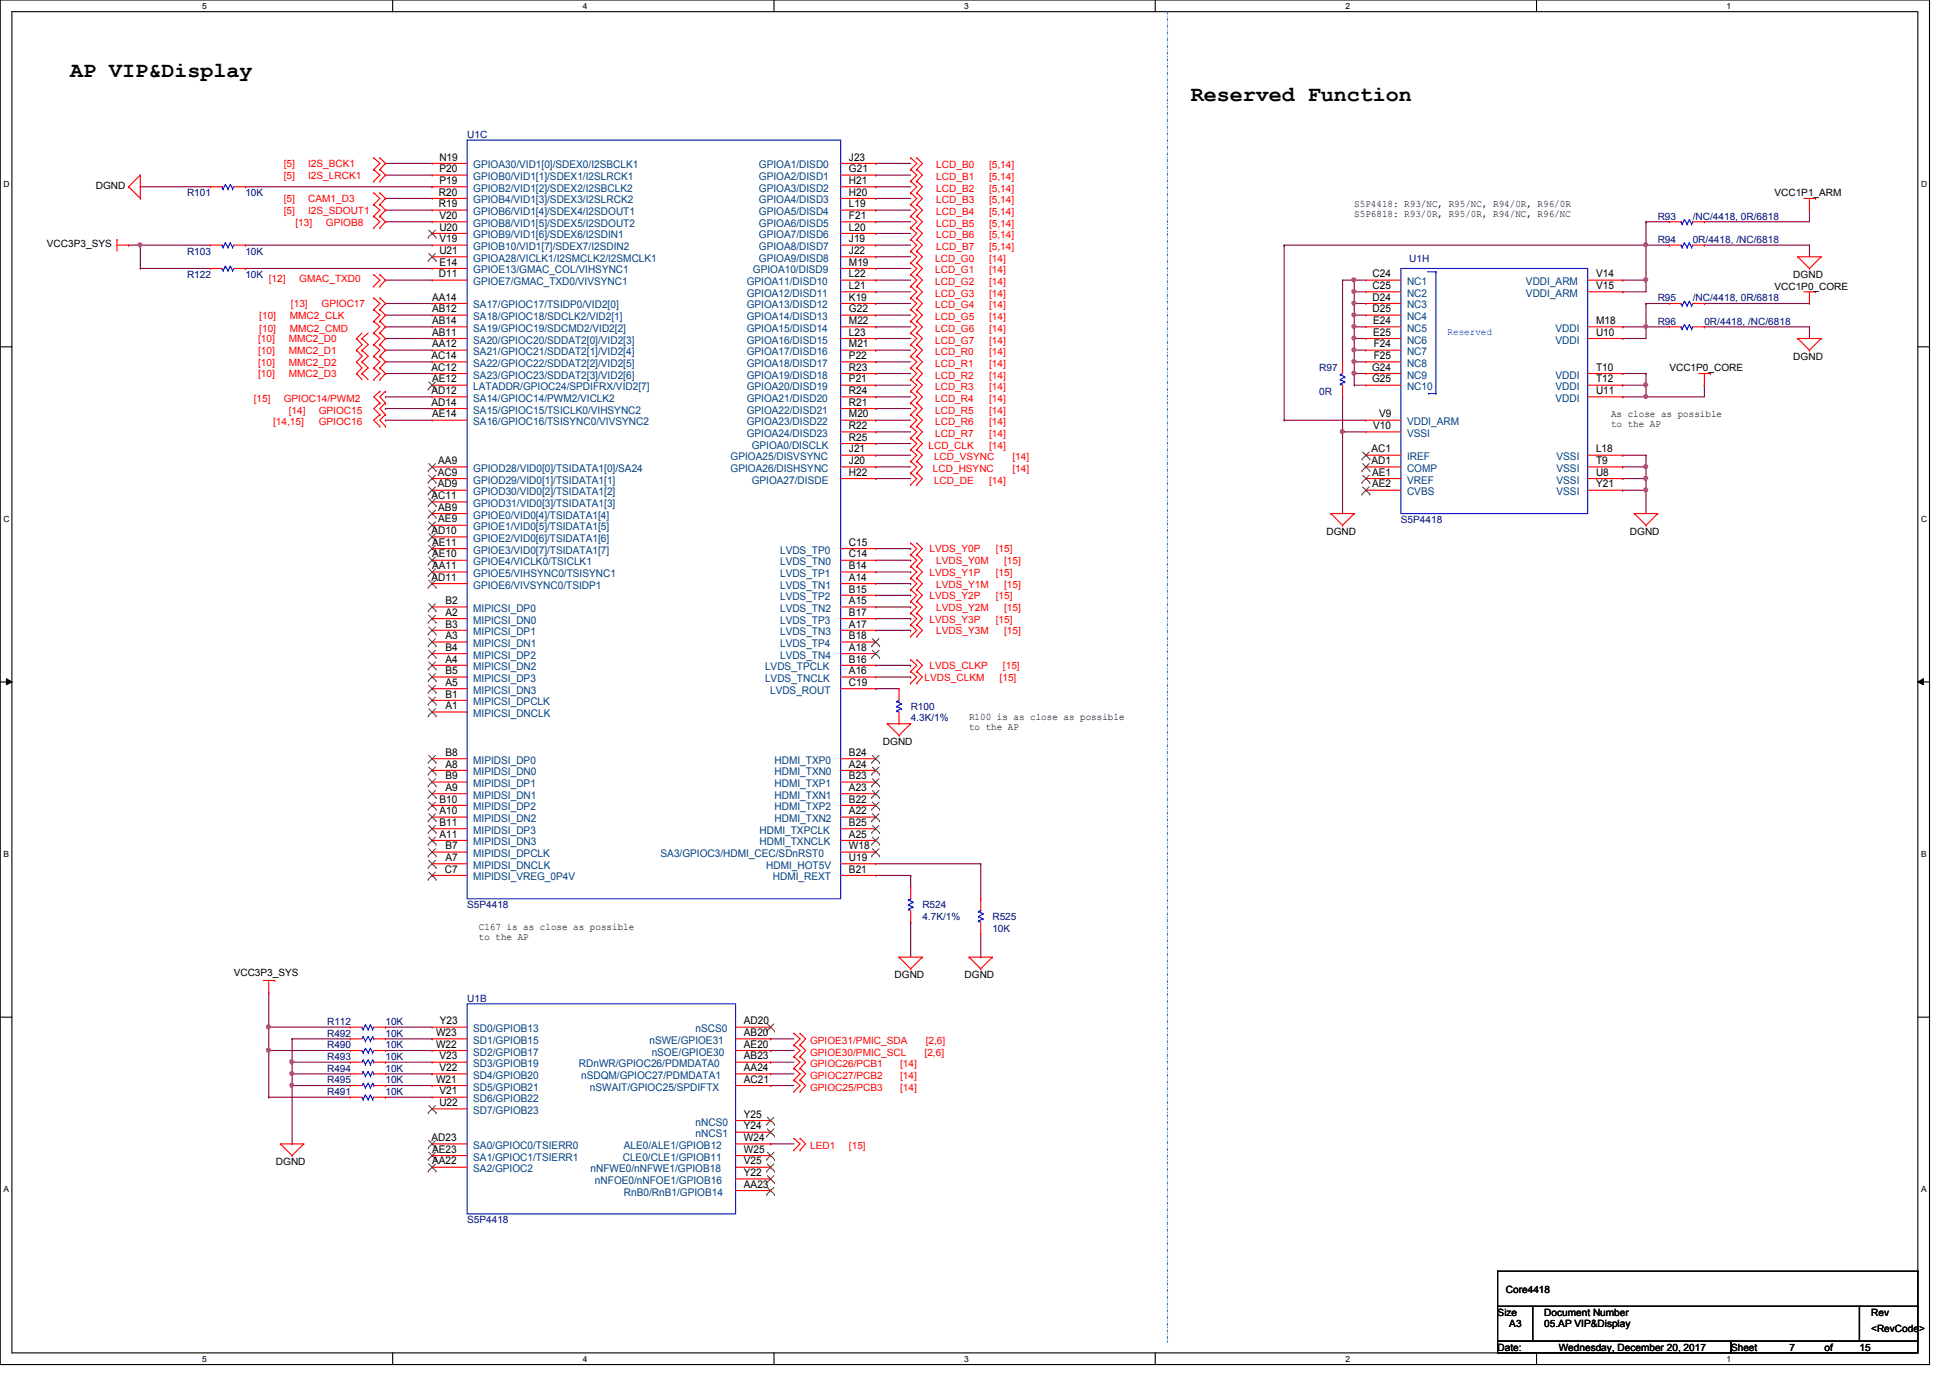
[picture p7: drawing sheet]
<svg xmlns="http://www.w3.org/2000/svg" width="297mm" height="210mm" viewBox="0 0 297 210" stroke-linecap="round" stroke-linejoin="round" font-family="sans-serif">
<defs><g id="words">
<g font-size="3.3">
<text x="10.7" y="11.8">AP VIP&amp;Display</text>
<text x="181.4" y="15.3">Reserved Function</text>
</g>
<g font-size="1.6">
<text x="66.8" y="29.8">R20</text>
<text x="66.9" y="24.5">N19</text>
<text x="66.9" y="26.2">P20</text>
<text x="66.9" y="28">P19</text>
<text x="129.3" y="24.5">J23</text>
<text x="129.3" y="26.2">G21</text>
<text x="129.3" y="28">H21</text>
<text x="129.3" y="29.8">H20</text>
<text x="66.8" y="31.6">R19</text>
<text x="66.9" y="33.4">V20</text>
<text x="66.9" y="35.1">U20</text>
<text x="129.3" y="31.6">L19</text>
<text x="129.3" y="33.4">F21</text>
<text x="129.3" y="35.1">L20</text>
<text x="66.9" y="40.5">E14</text>
<text x="66.9" y="36.9">V19</text>
<text x="66.9" y="38.7">U21</text>
<text x="129.3" y="36.9">J19</text>
<text x="129.3" y="38.7">J22</text>
<text x="129.3" y="40.5">M19</text>
<text x="65.8" y="45.8">AA14</text>
<text x="65.8" y="47.6">AB12</text>
<text x="66.8" y="42.2">D11</text>
<text x="129.3" y="42.2">L22</text>
<text x="129.3" y="44">L21</text>
<text x="129.3" y="45.8">K19</text>
<text x="129.3" y="47.6">G22</text>
<text x="209.1" y="42.2">C24</text>
<text x="209.1" y="44">C25</text>
<text x="209.1" y="45.8">D24</text>
<text x="209.1" y="47.6">D25</text>
<text x="243.1" y="42.2">V14</text>
<text x="243.1" y="44">V15</text>
<text x="65.8" y="49.4">AB14</text>
<text x="65.8" y="51.1">AB11</text>
<text x="65.8" y="52.9">AA12</text>
<text x="129.3" y="49.4">M22</text>
<text x="129.3" y="51.1">L23</text>
<text x="129.3" y="52.9">M21</text>
<text x="209.2" y="49.4">E24</text>
<text x="209.2" y="51.1">E25</text>
<text x="209.3" y="52.9">F24</text>
<text x="243.1" y="49.4">M18</text>
<text x="243.1" y="51.1">U10</text>
<text x="65.7" y="54.7">AC14</text>
<text x="65.7" y="56.5">AC12</text>
<text x="65.8" y="58.3">AE12</text>
<text x="129.3" y="54.7">P22</text>
<text x="129.3" y="56.5">R23</text>
<text x="129.3" y="58.3">P21</text>
<text x="209" y="56.5">G24</text>
<text x="209" y="58.3">G25</text>
<text x="209.3" y="54.7">F25</text>
<text x="243.1" y="56.5">T10</text>
<text x="243.1" y="58.3">T12</text>
<text x="65.7" y="61.8">AD14</text>
<text x="65.7" y="60">AD12</text>
<text x="65.8" y="63.6">AE14</text>
<text x="129.3" y="60">R24</text>
<text x="129.3" y="61.8">R21</text>
<text x="129.3" y="63.6">M20</text>
<text x="129.3" y="65.4">R22</text>
<text x="209.2" y="65.4">V10</text>
<text x="210.1" y="63.6">V9</text>
<text x="243.1" y="60">U11</text>
<text x="66.8" y="70.7">AA9</text>
<text x="129.3" y="67.1">R25</text>
<text x="129.3" y="70.7">J20</text>
<text x="129.3" y="68.9">J21</text>
<text x="208.9" y="68.9">AC1</text>
<text x="208.9" y="70.7">AD1</text>
<text x="243.1" y="70.7">T9</text>
<text x="243.1" y="68.9">L18</text>
<text x="65.7" y="76">AC11</text>
<text x="66.7" y="72.5">AC9</text>
<text x="66.7" y="74.3">AD9</text>
<text x="66.8" y="77.8">AB9</text>
<text x="129.3" y="72.5">H22</text>
<text x="209" y="72.5">AE1</text>
<text x="209" y="74.3">AE2</text>
<text x="243.1" y="72.5">U8</text>
<text x="243.1" y="74.3">Y21</text>
<text x="65.7" y="81.4">AD10</text>
<text x="65.8" y="83.1">AE11</text>
<text x="66.8" y="79.6">AE9</text>
<text x="129.3" y="83.1">C15</text>
<text x="65.7" y="88.5">AD11</text>
<text x="65.8" y="84.9">AE10</text>
<text x="65.8" y="86.7">AA11</text>
<text x="129.3" y="84.9">C14</text>
<text x="129.3" y="86.7">B14</text>
<text x="129.3" y="88.5">A14</text>
<text x="67.9" y="92">B2</text>
<text x="67.9" y="93.8">A2</text>
<text x="67.9" y="95.6">B3</text>
<text x="129.3" y="90.3">B15</text>
<text x="129.3" y="92">A15</text>
<text x="129.3" y="93.8">B17</text>
<text x="129.3" y="95.6">A17</text>
<text x="67.9" y="97.4">A3</text>
<text x="67.9" y="99.1">B4</text>
<text x="67.9" y="100.9">A4</text>
<text x="129.3" y="97.4">B18</text>
<text x="129.3" y="99.1">A18</text>
<text x="129.3" y="100.9">B16</text>
<text x="67.9" y="102.7">B5</text>
<text x="67.9" y="104.5">A5</text>
<text x="67.9" y="106.3">B1</text>
<text x="129.3" y="102.7">A16</text>
<text x="129.3" y="104.5">C19</text>
<text x="67.9" y="108">A1</text>
<text x="67.9" y="115.1">B8</text>
<text x="67.9" y="116.9">A8</text>
<text x="67.9" y="118.7">B9</text>
<text x="129.3" y="115.1">B24</text>
<text x="129.3" y="116.9">A24</text>
<text x="129.3" y="118.7">B23</text>
<text x="66.9" y="122.3">B10</text>
<text x="66.9" y="124">A10</text>
<text x="66.9" y="125.8">B11</text>
<text x="67.9" y="120.5">A9</text>
<text x="129.3" y="120.5">A23</text>
<text x="129.3" y="122.3">B22</text>
<text x="129.3" y="124">A22</text>
<text x="129.3" y="125.8">B25</text>
<text x="66.9" y="127.6">A11</text>
<text x="67.9" y="129.4">B7</text>
<text x="67.9" y="131.1">A7</text>
<text x="129.3" y="127.6">A25</text>
<text x="129.3" y="129.4">W18</text>
<text x="129.3" y="131.1">U19</text>
<text x="67.8" y="132.9">C7</text>
<text x="129.3" y="132.9">B21</text>
<text x="66.4" y="157.8">W23</text>
<text x="66.4" y="159.6">W22</text>
<text x="66.9" y="161.4">V23</text>
<text x="67" y="156">Y23</text>
<text x="113.3" y="156">AD20</text>
<text x="113.3" y="157.8">AB20</text>
<text x="113.3" y="159.6">AE20</text>
<text x="113.3" y="161.4">AB23</text>
<text x="66.4" y="164.9">W21</text>
<text x="66.9" y="163.2">V22</text>
<text x="66.9" y="166.7">V21</text>
<text x="113.3" y="163.2">AA24</text>
<text x="113.3" y="164.9">AC21</text>
<text x="65.7" y="173.8">AD23</text>
<text x="66.9" y="168.5">U22</text>
<text x="113.3" y="173.8">W24</text>
<text x="113.3" y="170.3">Y25</text>
<text x="113.3" y="172">Y24</text>
<text x="65.8" y="175.6">AE23</text>
<text x="65.8" y="177.4">AA22</text>
<text x="113.3" y="175.6">W25</text>
<text x="113.3" y="179.2">Y22</text>
<text x="113.3" y="177.4">V25</text>
<text x="113.3" y="180.9">AA23</text>
</g>
<g font-size="1.6" fill="#004080">
<text x="72.1" y="25.7">GPIOA30/VID1[0]/SDEX0/I2SBCLK1</text>
<text x="72.1" y="27.4">GPIOB0/VID1[1]/SDEX1/I2SLRCK1</text>
<text x="72.1" y="29.2">GPIOB2/VID1[2]/SDEX2/I2SBCLK2</text>
<text x="115.6" y="25.7">GPIOA1/DISD0</text>
<text x="115.6" y="27.4">GPIOA2/DISD1</text>
<text x="115.6" y="29.2">GPIOA3/DISD2</text>
<text x="72.1" y="31">GPIOB4/VID1[3]/SDEX3/I2SLRCK2</text>
<text x="72.1" y="32.8">GPIOB6/VID1[4]/SDEX4/I2SDOUT1</text>
<text x="72.1" y="34.5">GPIOB8/VID1[5]/SDEX5/I2SDOUT2</text>
<text x="115.6" y="31">GPIOA4/DISD3</text>
<text x="115.6" y="32.8">GPIOA5/DISD4</text>
<text x="115.6" y="34.5">GPIOA6/DISD5</text>
<text x="72.1" y="41.7">GPIOE13/GMAC_COL/VIHSYNC1</text>
<text x="72.1" y="36.3">GPIOB9/VID1[6]/SDEX6/I2SDIN1</text>
<text x="72.1" y="38.1">GPIOB10/VID1[7]/SDEX7/I2SDIN2</text>
<text x="72.1" y="39.9">GPIOA28/VICLK1/I2SMCLK2/I2SMCLK1</text>
<text x="114.7" y="41.7">GPIOA10/DISD9</text>
<text x="115.6" y="36.3">GPIOA7/DISD6</text>
<text x="115.6" y="38.1">GPIOA8/DISD7</text>
<text x="115.6" y="39.9">GPIOA9/DISD8</text>
<text x="72.1" y="47">SA17/GPIOC17/TSIDP0/VID2[0]</text>
<text x="72.1" y="43.4">GPIOE7/GMAC_TXD0/VIVSYNC1</text>
<text x="113.7" y="43.4">GPIOA11/DISD10</text>
<text x="113.7" y="45.2">GPIOA12/DISD11</text>
<text x="113.7" y="47">GPIOA13/DISD12</text>
<text x="214.3" y="43.4">NC1</text>
<text x="214.3" y="45.2">NC2</text>
<text x="214.3" y="47">NC3</text>
<text x="232.4" y="43.4">VDDI_ARM</text>
<text x="232.4" y="45.2">VDDI_ARM</text>
<text x="72.1" y="48.8">SA18/GPIOC18/SDCLK2/VID2[1]</text>
<text x="72.1" y="50.5">SA19/GPIOC19/SDCMD2/VID2[2]</text>
<text x="72.1" y="52.3">SA20/GPIOC20/SDDAT2[0]/VID2[3]</text>
<text x="113.7" y="48.8">GPIOA14/DISD13</text>
<text x="113.7" y="50.5">GPIOA15/DISD14</text>
<text x="113.7" y="52.3">GPIOA16/DISD15</text>
<text x="214.3" y="48.8">NC4</text>
<text x="214.3" y="50.5">NC5</text>
<text x="214.3" y="52.3">NC6</text>
<text x="236.9" y="50.5">VDDI</text>
<text x="236.9" y="52.3">VDDI</text>
<text x="72.1" y="54.1">SA21/GPIOC21/SDDAT2[1]/VID2[4]</text>
<text x="72.1" y="55.9">SA22/GPIOC22/SDDAT2[2]/VID2[5]</text>
<text x="72.1" y="57.7">SA23/GPIOC23/SDDAT2[3]/VID2[6]</text>
<text x="72.1" y="59.4">LATADDR/GPIOC24/SPDIFRX/VID2[7]</text>
<text x="113.7" y="54.1">GPIOA17/DISD16</text>
<text x="113.7" y="55.9">GPIOA18/DISD17</text>
<text x="113.7" y="57.7">GPIOA19/DISD18</text>
<text x="113.7" y="59.4">GPIOA20/DISD19</text>
<text x="214.3" y="54.1">NC7</text>
<text x="214.3" y="55.9">NC8</text>
<text x="214.3" y="57.7">NC9</text>
<text x="214.3" y="59.4">NC10</text>
<text x="236.9" y="57.7">VDDI</text>
<text x="236.9" y="59.4">VDDI</text>
<text x="72.1" y="63">SA15/GPIOC15/TSICLK0/VIHSYNC2</text>
<text x="72.1" y="64.8">SA16/GPIOC16/TSISYNC0/VIVSYNC2</text>
<text x="72.1" y="61.2">SA14/GPIOC14/PWM2/VICLK2</text>
<text x="113.7" y="61.2">GPIOA21/DISD20</text>
<text x="113.7" y="63">GPIOA22/DISD21</text>
<text x="113.7" y="64.8">GPIOA23/DISD22</text>
<text x="214.3" y="64.8">VDDI_ARM</text>
<text x="236.9" y="61.2">VDDI</text>
<text x="72.1" y="71.9">GPIOD28/VID0[0]/TSIDATA1[0]/SA24</text>
<text x="111.3" y="71.9">GPIOA26/DISHSYNC</text>
<text x="111.3" y="70.1">GPIOA25/DISVSYNC</text>
<text x="113.7" y="66.5">GPIOA24/DISD23</text>
<text x="114.5" y="68.3">GPIOA0/DISCLK</text>
<text x="214.3" y="66.5">VSSI</text>
<text x="214.3" y="70.1">IREF</text>
<text x="214.3" y="71.9">COMP</text>
<text x="237.1" y="71.9">VSSI</text>
<text x="237.1" y="70.1">VSSI</text>
<text x="72.1" y="73.7">GPIOD29/VID0[1]/TSIDATA1[1]</text>
<text x="72.1" y="75.4">GPIOD30/VID0[2]/TSIDATA1[2]</text>
<text x="72.1" y="77.2">GPIOD31/VID0[3]/TSIDATA1[3]</text>
<text x="114.5" y="73.7">GPIOA27/DISDE</text>
<text x="214.3" y="73.7">VREF</text>
<text x="214.3" y="75.4">CVBS</text>
<text x="237.1" y="73.7">VSSI</text>
<text x="237.1" y="75.4">VSSI</text>
<text x="72.1" y="79">GPIOE0/VID0[4]/TSIDATA1[4]</text>
<text x="72.1" y="80.8">GPIOE1/VID0[5]/TSIDATA1[5]</text>
<text x="72.1" y="82.6">GPIOE2/VID0[6]/TSIDATA1[6]</text>
<text x="72.1" y="84.3">GPIOE3/VID0[7]/TSIDATA1[7]</text>
<text x="72.1" y="86.1">GPIOE4/VICLK0/TSICLK1</text>
<text x="72.1" y="87.9">GPIOE5/VIHSYNC0/TSISYNC1</text>
<text x="72.1" y="89.7">GPIOE6/VIVSYNC0/TSIDP1</text>
<text x="118.8" y="84.3">LVDS_TP0</text>
<text x="118.8" y="86.1">LVDS_TN0</text>
<text x="118.8" y="87.9">LVDS_TP1</text>
<text x="118.8" y="89.7">LVDS_TN1</text>
<text x="72.1" y="93.2">MIPICSI_DP0</text>
<text x="72.1" y="95">MIPICSI_DN0</text>
<text x="118.8" y="91.4">LVDS_TP2</text>
<text x="118.8" y="93.2">LVDS_TN2</text>
<text x="118.8" y="95">LVDS_TP3</text>
<text x="72.1" y="96.8">MIPICSI_DP1</text>
<text x="72.1" y="98.6">MIPICSI_DN1</text>
<text x="72.1" y="100.3">MIPICSI_DP2</text>
<text x="118.8" y="96.8">LVDS_TN3</text>
<text x="118.8" y="98.6">LVDS_TP4</text>
<text x="118.8" y="100.3">LVDS_TN4</text>
<text x="72.1" y="102.1">MIPICSI_DN2</text>
<text x="72.1" y="103.9">MIPICSI_DP3</text>
<text x="72.1" y="105.7">MIPICSI_DN3</text>
<text x="72.1" y="107.4">MIPICSI_DPCLK</text>
<text x="116.5" y="102.1">LVDS_TPCLK</text>
<text x="116.5" y="103.9">LVDS_TNCLK</text>
<text x="117.3" y="105.7">LVDS_ROUT</text>
<text x="72.1" y="109.2">MIPICSI_DNCLK</text>
<text x="72.1" y="116.3">MIPIDSI_DP0</text>
<text x="72.1" y="118.1">MIPIDSI_DN0</text>
<text x="72.1" y="119.9">MIPIDSI_DP1</text>
<text x="118" y="116.3">HDMI_TXP0</text>
<text x="118" y="118.1">HDMI_TXN0</text>
<text x="118" y="119.9">HDMI_TXP1</text>
<text x="72.1" y="121.7">MIPIDSI_DN1</text>
<text x="72.1" y="123.4">MIPIDSI_DP2</text>
<text x="72.1" y="125.2">MIPIDSI_DN2</text>
<text x="118" y="121.7">HDMI_TXN1</text>
<text x="118" y="123.4">HDMI_TXP2</text>
<text x="118" y="125.2">HDMI_TXN2</text>
<text x="72.1" y="127">MIPIDSI_DP3</text>
<text x="72.1" y="128.8">MIPIDSI_DN3</text>
<text x="72.1" y="130.6">MIPIDSI_DPCLK</text>
<text x="100.6" y="130.6">SA3/GPIOC3/HDMI_CEC/SDnRST0</text>
<text x="115.7" y="127">HDMI_TXPCLK</text>
<text x="115.7" y="128.8">HDMI_TXNCLK</text>
<text x="72.1" y="132.3">MIPIDSI_DNCLK</text>
<text x="72.1" y="134.1">MIPIDSI_VREG_0P4V</text>
<text x="116.7" y="132.3">HDMI_HOT5V</text>
<text x="117.7" y="134.1">HDMI_REXT</text>
<text x="72.1" y="157.2">SD0/GPIOB13</text>
<text x="72.1" y="159">SD1/GPIOB15</text>
<text x="72.1" y="160.8">SD2/GPIOB17</text>
<text x="98.9" y="159">nSWE/GPIOE31</text>
<text x="99.3" y="160.8">nSOE/GPIOE30</text>
<text x="106" y="157.2">nSCS0</text>
<text x="72.1" y="162.6">SD3/GPIOB19</text>
<text x="72.1" y="164.3">SD4/GPIOB20</text>
<text x="72.1" y="166.1">SD5/GPIOB21</text>
<text x="72.1" y="167.9">SD6/GPIOB22</text>
<text x="88.2" y="162.6">RDnWR/GPIOC26/PDMDATA0</text>
<text x="88.5" y="164.3">nSDQM/GPIOC27/PDMDATA1</text>
<text x="89.9" y="166.1">nSWAIT/GPIOC25/SPDIFTX</text>
<text x="72.1" y="169.7">SD7/GPIOB23</text>
<text x="106" y="171.5">nNCS0</text>
<text x="106" y="173.2">nNCS1</text>
<text x="72.1" y="175">SA0/GPIOC0/TSIERR0</text>
<text x="72.1" y="176.8">SA1/GPIOC1/TSIERR1</text>
<text x="72.1" y="178.6">SA2/GPIOC2</text>
<text x="90" y="178.6">nNFWE0/nNFWE1/GPIOB18</text>
<text x="94.9" y="176.8">CLE0/CLE1/GPIOB11</text>
<text x="95" y="175">ALE0/ALE1/GPIOB12</text>
<text x="90.6" y="180.3">nNFOE0/nNFOE1/GPIOB16</text>
<text x="95" y="182.1">RnB0/RnB1/GPIOB14</text>
</g>
<g font-size="1.5" fill="#000080">
<text x="71.2" y="21">U1C</text>
<text x="28.5" y="29.9">R101</text>
<text x="37.4" y="29.9">10K</text>
<text x="252.5" y="33.4">R93</text>
<text x="257.8" y="33.4">/NC/4418, 0R/6818</text>
<text x="28.5" y="38.8">R103</text>
<text x="37.4" y="38.8">10K</text>
<text x="214.7" y="39.9">U1H</text>
<text x="252.5" y="37">R94</text>
<text x="257.8" y="37">0R/4418, /NC/6818</text>
<text x="28.5" y="42.3">R122</text>
<text x="37.4" y="42.3">10K</text>
<text x="252.5" y="45.9">R95</text>
<text x="257.8" y="45.9">/NC/4418, 0R/6818</text>
<text x="252.5" y="49.4">R96</text>
<text x="259.6" y="49.4">0R/4418, /NC/6818</text>
<text x="201" y="56.6">R97</text>
<text x="201" y="60.1">0R</text>
<text x="213.4" y="79.7">S5P4418</text>
<text x="138.7" y="108.1">R100</text>
<text x="138.7" y="109.9">4.3K/1%</text>
<text x="71.2" y="138.3">S5P4418</text>
<text x="140.5" y="138.3">R524</text>
<text x="140.5" y="140.1">4.7K/1%</text>
<text x="151.2" y="140.1">R525</text>
<text x="151.2" y="141.9">10K</text>
<text x="71.2" y="152.6">U1B</text>
<text x="49.8" y="156.1">R112</text>
<text x="49.8" y="157.9">R492</text>
<text x="49.8" y="159.7">R490</text>
<text x="49.8" y="161.5">R493</text>
<text x="58.7" y="156.1">10K</text>
<text x="58.7" y="157.9">10K</text>
<text x="58.7" y="159.7">10K</text>
<text x="58.7" y="161.5">10K</text>
<text x="49.8" y="163.2">R494</text>
<text x="49.8" y="165">R495</text>
<text x="49.8" y="166.8">R491</text>
<text x="58.7" y="163.2">10K</text>
<text x="58.7" y="165">10K</text>
<text x="58.7" y="166.8">10K</text>
<text x="71.2" y="186.4">S5P4418</text>
</g>
<g font-size="1.5">
<text x="14.6" y="28.8">DGND</text>
<text x="270.3" y="29.9">VCC1P1_ARM</text>
<text x="206.3" y="31.5">S5P4418: R93/NC, R95/NC, R94/0R, R96/0R</text>
<text x="206.3" y="33">S5P6818: R93/0R, R95/0R, R94/NC, R96/NC</text>
<text x="7.2" y="37.7">VCC3P3_SYS</text>
<text x="270.3" y="44.1">VCC1P0_CORE</text>
<text x="273.2" y="42.3">DGND</text>
<text x="254.3" y="56.6">VCC1P0_CORE</text>
<text x="273.2" y="54.8">DGND</text>
<text x="245.4" y="63.5">As close as possible</text>
<text x="245.4" y="65">to the AP</text>
<text x="202.1" y="81.4">DGND</text>
<text x="248.3" y="81.4">DGND</text>
<text x="134.5" y="113.5">DGND</text>
<text x="147.6" y="109.7">R100 is as close as possible</text>
<text x="147.6" y="111.3">to the AP</text>
<text x="72.9" y="141.7">C167 is as close as possible</text>
<text x="72.9" y="143.3">to the AP</text>
<text x="35.6" y="148.7">VCC3P3_SYS</text>
<text x="136.3" y="149">DGND</text>
<text x="146.9" y="149">DGND</text>
<text x="42" y="177.5">DGND</text>
<text x="229.4" y="197">Core4418</text>
<text x="228.1" y="200.4">Size</text>
<text x="229.9" y="202.2">A3</text>
<text x="235.2" y="200.4">Document Number</text>
<text x="235.2" y="202.2">05.AP VIP&amp;Display</text>
<text x="285" y="202.9">&lt;RevCode&gt;</text>
<text x="285" y="200.4">Rev</text>
<text x="228.1" y="205.7">Date:</text>
<text x="237.4" y="205.7">Wednesday, December 20, 2017</text>
<text x="263.7" y="205.7">Sheet</text>
<text x="272.6" y="205.7">7</text>
<text x="277.9" y="205.7">of</text>
<text x="283.2" y="205.7">15</text>
</g>
<g font-size="1.5" fill="#f00">
<text x="43.2" y="25.5">[5]</text>
<text x="43.2" y="27.3">[5]</text>
<text x="46.9" y="25.5">I2S_BCK1</text>
<text x="46.9" y="27.3">I2S_LRCK1</text>
<text x="142.6" y="25.7">LCD_B0</text>
<text x="142.6" y="27.4">LCD_B1</text>
<text x="142.6" y="29.2">LCD_B2</text>
<text x="150.7" y="25.7">[5,14]</text>
<text x="150.7" y="27.4">[5,14]</text>
<text x="150.7" y="29.2">[5,14]</text>
<text x="43.2" y="32.6">[5]</text>
<text x="43.2" y="30.8">[5]</text>
<text x="45" y="34.4">[13]</text>
<text x="46.9" y="32.6">I2S_SDOUT1</text>
<text x="46.9" y="30.8">CAM1_D3</text>
<text x="49.7" y="34.4">GPIOB8</text>
<text x="142.6" y="31">LCD_B3</text>
<text x="142.6" y="32.8">LCD_B4</text>
<text x="142.6" y="34.5">LCD_B5</text>
<text x="150.7" y="31">[5,14]</text>
<text x="150.7" y="32.8">[5,14]</text>
<text x="150.7" y="34.5">[5,14]</text>
<text x="142.4" y="39.9">LCD_G0</text>
<text x="142.4" y="41.7">LCD_G1</text>
<text x="142.6" y="36.3">LCD_B6</text>
<text x="142.6" y="38.1">LCD_B7</text>
<text x="150.7" y="36.3">[5,14]</text>
<text x="150.7" y="38.1">[5,14]</text>
<text x="150.7" y="39.9">[14]</text>
<text x="150.7" y="41.7">[14]</text>
<text x="40.9" y="43">[12]</text>
<text x="44.3" y="46.8">[13]</text>
<text x="45.6" y="43">GMAC_TXD0</text>
<text x="49" y="46.8">GPIOC17</text>
<text x="142.4" y="43.4">LCD_G2</text>
<text x="142.4" y="45.2">LCD_G3</text>
<text x="142.4" y="47">LCD_G4</text>
<text x="150.7" y="43.4">[14]</text>
<text x="150.7" y="45.2">[14]</text>
<text x="150.7" y="47">[14]</text>
<text x="39.3" y="52.2">[10]</text>
<text x="39.3" y="53.9">[10]</text>
<text x="39.5" y="48.6">[10]</text>
<text x="39.5" y="50.5">[10]</text>
<text x="44" y="52.2">MMC2_D0</text>
<text x="44" y="53.9">MMC2_D1</text>
<text x="44.2" y="48.6">MMC2_CLK</text>
<text x="44.2" y="50.5">MMC2_CMD</text>
<text x="142.4" y="48.8">LCD_G5</text>
<text x="142.4" y="50.5">LCD_G6</text>
<text x="142.4" y="52.3">LCD_G7</text>
<text x="150.7" y="48.8">[14]</text>
<text x="150.7" y="50.5">[14]</text>
<text x="150.7" y="52.3">[14]</text>
<text x="39.3" y="55.7">[10]</text>
<text x="39.3" y="57.5">[10]</text>
<text x="44" y="55.7">MMC2_D2</text>
<text x="44" y="57.5">MMC2_D3</text>
<text x="142.4" y="54.1">LCD_R0</text>
<text x="142.4" y="55.9">LCD_R1</text>
<text x="142.4" y="57.7">LCD_R2</text>
<text x="142.4" y="59.4">LCD_R3</text>
<text x="150.7" y="54.1">[14]</text>
<text x="150.7" y="55.9">[14]</text>
<text x="150.7" y="57.7">[14]</text>
<text x="150.7" y="59.4">[14]</text>
<text x="38.6" y="61.2">[15]</text>
<text x="41.6" y="64.8">[14,15]</text>
<text x="43.2" y="61.2">GPIOC14/PWM2</text>
<text x="44" y="63">[14]</text>
<text x="48.6" y="63">GPIOC15</text>
<text x="48.6" y="64.8">GPIOC16</text>
<text x="142.4" y="61.2">LCD_R4</text>
<text x="142.4" y="63">LCD_R5</text>
<text x="142.4" y="64.8">LCD_R6</text>
<text x="150.7" y="61.2">[14]</text>
<text x="150.7" y="63">[14]</text>
<text x="150.7" y="64.8">[14]</text>
<text x="141.4" y="68.3">LCD_CLK</text>
<text x="142.1" y="71.9">LCD_HSYNC</text>
<text x="142.3" y="70.1">LCD_VSYNC</text>
<text x="142.4" y="66.5">LCD_R7</text>
<text x="150.7" y="66.5">[14]</text>
<text x="150.7" y="68.3">[14]</text>
<text x="154.2" y="71.9">[14]</text>
<text x="154.2" y="70.1">[14]</text>
<text x="142.3" y="73.7">LCD_DE</text>
<text x="150.7" y="73.7">[14]</text>
<text x="141.6" y="84.2">LVDS_Y0P</text>
<text x="141.6" y="87.7">LVDS_Y1P</text>
<text x="142.6" y="85.9">LVDS_Y0M</text>
<text x="142.6" y="89.5">LVDS_Y1M</text>
<text x="151.7" y="84.2">[15]</text>
<text x="151.7" y="87.7">[15]</text>
<text x="152.9" y="85.9">[15]</text>
<text x="152.9" y="89.5">[15]</text>
<text x="141.6" y="91.3">LVDS_Y2P</text>
<text x="141.6" y="94.8">LVDS_Y3P</text>
<text x="142.6" y="93">LVDS_Y2M</text>
<text x="151.7" y="91.3">[15]</text>
<text x="151.7" y="94.8">[15]</text>
<text x="152.9" y="93">[15]</text>
<text x="141.6" y="101.9">LVDS_CLKP</text>
<text x="142.6" y="96.6">LVDS_Y3M</text>
<text x="152.8" y="101.9">[15]</text>
<text x="152.9" y="96.6">[15]</text>
<text x="140.8" y="103.7">LVDS_CLKM</text>
<text x="152.3" y="103.7">[15]</text>
<text x="123.4" y="159">GPIOE31/PMIC_SDA</text>
<text x="123.4" y="160.8">GPIOE30/PMIC_SCL</text>
<text x="140.8" y="160.8">[2,6]</text>
<text x="141" y="159">[2,6]</text>
<text x="123.4" y="162.6">GPIOC26/PCB1</text>
<text x="123.4" y="164.3">GPIOC27/PCB2</text>
<text x="123.4" y="166.1">GPIOC25/PCB3</text>
<text x="137.1" y="162.6">[14]</text>
<text x="137.1" y="164.3">[14]</text>
<text x="137.1" y="166.1">[14]</text>
<text x="123.4" y="175">LED1</text>
<text x="129.3" y="175">[15]</text>
</g>
<text font-size="1.5" fill="#00f" x="220.5" y="51.1">Reserved</text>
<g font-size="1.3">
<text x="30.8" y="1.4">5</text>
<text x="88.8" y="1.4">4</text>
<text x="146.9" y="1.4">3</text>
<text x="204.9" y="1.4">2</text>
<text x="263" y="1.4">1</text>
<text x=".5" y="28.4">D</text>
<text x="292.6" y="28.4">D</text>
<text x=".5" y="79.5">C</text>
<text x="292.6" y="79.5">C</text>
<text x=".5" y="130.6">B</text>
<text x="292.6" y="130.6">B</text>
<text x=".5" y="181.6">A</text>
<text x="292.6" y="181.6">A</text>
<text x="30.8" y="207.5">5</text>
<text x="88.8" y="207.5">4</text>
<text x="146.9" y="207.5">3</text>
<text x="204.9" y="207.5">2</text>
<text x="263" y="207.5">1</text>
</g>
</g></defs>
<path d="M0 0h293.9v207.9h-293.9zM1.8 1.8h290.3v204.3h-290.3z" fill="none" stroke="#000" stroke-width=".17"/>
<g fill="#fff">
<path d="M30.8 .3h.7v1.4h-.7z"/>
<path d="M30.8 206.3h.7v1.5h-.7z"/>
</g>
<path d="M59.8 0v1.8M59.8 206.1v1.8" fill="none" stroke="#000" stroke-width=".17"/>
<g fill="#fff">
<path d="M88.8 .3h.6v1.4h-.6z"/>
<path d="M88.8 206.3h.6v1.5h-.6z"/>
</g>
<path d="M117.9 0v1.8M117.9 206.1v1.8" fill="none" stroke="#000" stroke-width=".17"/>
<g fill="#fff">
<path d="M146.9 .3h.6v1.4h-.6z"/>
<path d="M146.9 206.3h.6v1.5h-.6z"/>
</g>
<path d="M176 0v1.8M176 206.1v1.8" fill="none" stroke="#000" stroke-width=".17"/>
<g fill="#fff">
<path d="M204.9 .3h.7v1.4h-.7z"/>
<path d="M204.9 206.3h.7v1.5h-.7z"/>
</g>
<path d="M234.1 0v1.8M234.1 206.1v1.8" fill="none" stroke="#000" stroke-width=".17"/>
<g fill="#fff">
<path d="M263 .3h.7v1.4h-.7z"/>
<path d="M263 206.3h.7v1.5h-.7z"/>
<path d="M.5 27.3h1v1.4h-1z"/>
<path d="M292.6 27.3h1v1.4h-1z"/>
<path d="M.5 78.3h1v1.5h-1z"/>
<path d="M292.6 78.3h1v1.5h-1z"/>
</g>
<path d="M0 52.8h1.8M292.1 52.8h1.8" fill="none" stroke="#000" stroke-width=".17"/>
<g fill="#fff">
<path d="M.5 129.4h.9v1.4h-.9z"/>
<path d="M292.6 129.4h.9v1.4h-.9z"/>
</g>
<path d="M0 103.9h1.8M292.1 103.9h1.8" fill="none" stroke="#000" stroke-width=".17"/>
<path d="M1 103.4l.8 .5-.8 .4zM292.1 103.9l.9-.5v.9z" fill="#000"/>
<path d="M1 103.4l.8 .5-.8 .4zM292.1 103.9l.9-.5v.9z" fill="none" stroke="#000" stroke-width=".15"/>
<g fill="#fff">
<path d="M.5 180.4h.8v1.5h-.8z"/>
<path d="M292.6 180.4h.8v1.5h-.8z"/>
</g>
<path d="M0 154.9h1.8M292.1 154.9h1.8" fill="none" stroke="#000" stroke-width=".17"/>
<path d="M177.8 1.8v202.5M177.8 204.3h.1" fill="none" stroke="#0080ff" stroke-width=".17" stroke-dasharray=".3 .3 0 .3"/>
<g fill="none" stroke="#800040" stroke-width=".17">
<path d="M37.4 28.4h28.4M58.7 24.9h.1M58.7 26.7h.1M58.7 32h.1M58.7 30.2h.1M58.7 24.9h7.1M58.7 26.7h7.1M58.7 30.2h7.1M58.7 32h7.1M65.8 28.4h.1M133.4 24.9h.1M133.4 26.7h.1"/>
<path d="M133.4 28.4h.1M133.4 30.2h.1M133.4 32h.1M133.4 33.8h.1M133.4 35.6h.1M133.4 37.3h.1M133.4 39.1h.1M133.4 24.9h5.3M133.4 26.7h5.3M133.4 28.4h5.3M133.4 30.2h5.3M133.4 32h5.3"/>
<path d="M133.4 33.8h5.3M133.4 35.6h5.3M133.4 37.3h5.3M133.4 39.1h5.3M133.4 40.9h.1M133.4 42.7h.1M133.4 44.4h.1M133.4 46.2h.1M133.4 48h.1M133.4 49.8h.1M133.4 51.6h.1M133.4 53.3h.1"/>
<path d="M133.4 55.1h.1M133.4 56.9h.1M133.4 58.7h.1M133.4 40.9h5.3M133.4 42.7h5.3M133.4 44.4h5.3M133.4 46.2h5.3M133.4 48h5.3M133.4 49.8h5.3M133.4 51.6h5.3M133.4 53.3h5.3M133.4 55.1h5.3"/>
<path d="M133.4 56.9h5.3M133.4 58.7h5.3M206.3 42.7h.1M206.3 42.7h1.8M206.3 42.7v1.7M133.4 60.5h.1M133.4 62.2h.1M133.4 64h.1M133.4 65.8h.1M133.4 67.6h.1M133.4 69.3h.1M133.4 71.1h.1"/>
<path d="M133.4 72.9h.1M133.4 60.5h5.3M133.4 62.2h5.3M133.4 64h5.3M133.4 65.8h5.3M133.4 67.6h5.3M133.4 69.3h5.3M133.4 71.1h5.3M133.4 72.9h5.3"/>
</g>
<circle cx="206.2" cy="42.6" r=".31" fill="#f0f"/>
<circle cx="206.2" cy="42.6" r=".31" fill="none" stroke="#f0f" stroke-width=".17"/>
<path d="M206.3 58.7h.1M206.3 44.4h.1M206.3 58.7h1.8M206.3 44.4h1.8M206.3 44.4v1.8" fill="none" stroke="#800040" stroke-width=".17"/>
<circle cx="206.2" cy="44.4" r=".31" fill="#f0f"/>
<circle cx="206.2" cy="44.4" r=".31" fill="none" stroke="#f0f" stroke-width=".17"/>
<path d="M206.3 46.2h.1M206.3 46.2h1.8" fill="none" stroke="#800040" stroke-width=".17"/>
<circle cx="206.2" cy="46.2" r=".31" fill="#f0f"/>
<circle cx="206.2" cy="46.2" r=".31" fill="none" stroke="#f0f" stroke-width=".17"/>
<path d="M206.3 46.2h.1M206.3 48h.1M206.3 46.2v1.8M206.3 48h1.8" fill="none" stroke="#800040" stroke-width=".17"/>
<circle cx="206.2" cy="48" r=".31" fill="#f0f"/>
<circle cx="206.2" cy="48" r=".31" fill="none" stroke="#f0f" stroke-width=".17"/>
<path d="M206.3 48h.1M206.3 48v1.8" fill="none" stroke="#800040" stroke-width=".17"/>
<circle cx="206.2" cy="49.7" r=".31" fill="#f0f"/>
<circle cx="206.2" cy="49.7" r=".31" fill="none" stroke="#f0f" stroke-width=".17"/>
<path d="M206.3 49.8h.1M206.3 51.6h.1M206.3 49.8h1.8M206.3 49.8v1.8M206.3 51.6h1.8" fill="none" stroke="#800040" stroke-width=".17"/>
<circle cx="206.2" cy="51.5" r=".31" fill="#f0f"/>
<circle cx="206.2" cy="51.5" r=".31" fill="none" stroke="#f0f" stroke-width=".17"/>
<path d="M206.3 51.6h.1M206.3 53.3h.1M206.3 51.6v3.5M206.3 53.3h1.8" fill="none" stroke="#800040" stroke-width=".17"/>
<circle cx="206.2" cy="55.1" r=".31" fill="#f0f"/>
<circle cx="206.2" cy="55.1" r=".31" fill="none" stroke="#f0f" stroke-width=".17"/>
<circle cx="206.2" cy="53.3" r=".31" fill="#f0f"/>
<circle cx="206.2" cy="53.3" r=".31" fill="none" stroke="#f0f" stroke-width=".17"/>
<path d="M206.3 55.1h.1M206.3 55.1h1.8M206.3 55.1v1.8" fill="none" stroke="#800040" stroke-width=".17"/>
<circle cx="206.2" cy="56.8" r=".31" fill="#f0f"/>
<circle cx="206.2" cy="56.8" r=".31" fill="none" stroke="#f0f" stroke-width=".17"/>
<path d="M250.7 37.3h.1M250.7 37.3v5.4h-3.5M204.5 42.7h.1M204.5 42.7h1.8M206.3 56.9h.1M206.3 56.9h1.8M206.3 56.9v1.8M247.2 42.7h.1" fill="none" stroke="#800040" stroke-width=".17"/>
<circle cx="250.7" cy="42.6" r=".31" fill="#f0f"/>
<circle cx="250.7" cy="42.6" r=".31" fill="none" stroke="#f0f" stroke-width=".17"/>
<path d="M247.2 44.4h.1M247.2 51.6h.1M247.2 56.9h.1M247.2 44.4h3.5M247.2 56.9h3.5M250.7 49.8h.1M250.7 56.9h.1M250.7 49.8h3.6M250.7 49.8v1.8h-3.5M250.7 56.9v1.8" fill="none" stroke="#800040" stroke-width=".17"/>
<circle cx="250.7" cy="58.6" r=".31" fill="#f0f"/>
<circle cx="250.7" cy="58.6" r=".31" fill="none" stroke="#f0f" stroke-width=".17"/>
<path d="M247.2 58.7h.1M247.2 58.7h3.5M250.7 58.7h.1M250.7 58.7v1.8M247.2 60.5h.1M247.2 60.5h12.4M250.7 60.5h.1" fill="none" stroke="#800040" stroke-width=".17"/>
<circle cx="250.7" cy="60.4" r=".31" fill="#f0f"/>
<circle cx="250.7" cy="60.4" r=".31" fill="none" stroke="#f0f" stroke-width=".17"/>
<path d="M259.6 58.7h.1M259.6 58.7v1.8M247.2 69.3h.1M247.2 69.3h3.5M250.7 69.3h.1M250.7 69.3v1.8" fill="none" stroke="#800040" stroke-width=".17"/>
<circle cx="250.7" cy="71.1" r=".31" fill="#f0f"/>
<circle cx="250.7" cy="71.1" r=".31" fill="none" stroke="#f0f" stroke-width=".17"/>
<path d="M247.2 71.1h.1M247.2 72.9h.1M247.2 71.1h3.5M250.7 71.1h.1M250.7 71.1v1.8h-3.5" fill="none" stroke="#800040" stroke-width=".17"/>
<circle cx="250.7" cy="72.8" r=".31" fill="#f0f"/>
<circle cx="250.7" cy="72.8" r=".31" fill="none" stroke="#f0f" stroke-width=".17"/>
<g fill="none" stroke="#800040" stroke-width=".17">
<path d="M250.7 37.3h.1M250.7 37.3h3.6M259.6 37.3h.1M259.6 37.3h16M259.6 49.8h.1M259.6 49.8h16M275.6 49.8h.1M275.6 49.8v1.8M247.2 74.7h.1M247.2 74.7h3.5M250.7 72.9h.1M250.7 74.7h.1"/>
<path d="M250.7 72.9v5.3"/>
</g>
<circle cx="250.7" cy="74.6" r=".31" fill="#f0f"/>
<circle cx="250.7" cy="74.6" r=".31" fill="none" stroke="#f0f" stroke-width=".17"/>
<g fill="none" stroke="#800040" stroke-width=".17">
<path d="M195.6 37.3h.1M250.7 33.8h.1M250.7 33.8v3.5h-55.1M250.7 33.8h3.6M259.6 33.8h.1M275.6 32h.1M275.6 37.3h.1M275.6 32v1.8h-16M275.6 37.3v1.8M250.7 42.7h.1M250.7 46.2h.1M250.7 42.7v1.7"/>
<path d="M250.7 46.2h3.6M259.6 46.2h.1M259.6 46.2h16M58.7 60.5h.1M58.7 60.5h7.1M195.6 64h.1M195.6 64h12.5"/>
</g>
<circle cx="250.7" cy="37.3" r=".31" fill="#f0f"/>
<circle cx="250.7" cy="37.3" r=".31" fill="none" stroke="#f0f" stroke-width=".17"/>
<path d="M195.6 37.3h.1M195.6 37.3v26.7M204.5 42.7h.1M204.5 42.7v12.4M204.5 65.8h.1M204.5 65.8v12.4" fill="none" stroke="#800040" stroke-width=".17"/>
<circle cx="204.5" cy="65.7" r=".31" fill="#f0f"/>
<circle cx="204.5" cy="65.7" r=".31" fill="none" stroke="#f0f" stroke-width=".17"/>
<path d="M247.2 49.8h.1M247.2 49.8h3.5" fill="none" stroke="#800040" stroke-width=".17"/>
<circle cx="250.7" cy="49.7" r=".31" fill="#f0f"/>
<circle cx="250.7" cy="49.7" r=".31" fill="none" stroke="#f0f" stroke-width=".17"/>
<g fill="none" stroke="#800040" stroke-width=".17">
<path d="M21.4 28.4h.1M21.4 37.3h.1M21.4 37.3h10.6M21.4 28.4h10.6M21.4 37.3v3.6M37.4 37.3h.1M37.4 37.3h28.4M21.4 40.9h.1M21.4 40.9h10.6M37.4 40.9h.1M37.4 40.9h28.4M58.7 42.7h.1"/>
<path d="M58.7 42.7h7.1M250.7 46.2h.1M250.7 46.2v3.6M58.7 62.2h.1M58.7 64h.1M58.7 62.2h7.1M58.7 64h7.1M204.5 65.8h.1M204.5 60.5h.1M204.5 65.8h3.6M204.5 60.5v5.3M44.5 158.2v3.6"/>
<path d="M58.7 156.5h.1M58.7 156.5h7.1M117.4 158.2h.1M117.4 158.2h3.5M44.5 161.8h.1M117.4 161.8h.1M117.4 163.6h.1M117.4 165.4h.1M117.4 160h.1M117.4 174.2h.1M117.4 161.8h3.5M117.4 163.6h3.5"/>
<path d="M117.4 165.4h3.5M117.4 160h3.5M117.4 174.2h3.5"/>
</g>
<circle cx="21.3" cy="37.3" r=".31" fill="#f0f"/>
<circle cx="21.3" cy="37.3" r=".31" fill="none" stroke="#f0f" stroke-width=".17"/>
<g fill="none" stroke="#800040" stroke-width=".17">
<path d="M19.6 37.3h.1M19.6 37.3h1.8M58.7 33.8h.1M58.7 33.8h7.1M58.7 48h.1M58.7 49.8h.1M58.7 51.6h.1M58.7 53.3h.1M58.7 55.1h.1M58.7 56.9h.1M58.7 46.2h.1M58.7 48h7.1"/>
<path d="M58.7 49.8h7.1M58.7 51.6h7.1M58.7 53.3h7.1M58.7 55.1h7.1M58.7 56.9h7.1M58.7 46.2h7.1M133.4 83.6h5.3M133.4 87.1h5.3M133.4 90.7h5.3M133.4 85.3h5.3M133.4 88.9h5.3M133.4 96h5.3"/>
<path d="M133.4 94.2h5.3M133.4 92.5h5.3M138.7 83.6h.1M138.7 87.1h.1M138.7 90.7h.1M138.7 85.3h.1M138.7 88.9h.1M138.7 96h.1M138.7 94.2h.1M138.7 92.5h.1M133.4 104.9h.1M133.4 101.3h5.3"/>
<path d="M133.4 103.1h5.3M133.4 104.9h3.5M138.7 101.3h.1M138.7 103.1h.1M40.9 151.1h.1M40.9 156.5h.1M40.9 151.1v16M40.9 156.5h12.5M40.9 160h.1M40.9 167.1h.1M40.9 160h12.5M40.9 167.1h12.5"/>
<path d="M58.7 160h.1M58.7 167.1h.1M58.7 160h7.1M58.7 167.1h7.1"/>
</g>
<circle cx="40.9" cy="160" r=".31" fill="#f0f"/>
<circle cx="40.9" cy="160" r=".31" fill="none" stroke="#f0f" stroke-width=".17"/>
<circle cx="40.9" cy="156.4" r=".31" fill="#f0f"/>
<circle cx="40.9" cy="156.4" r=".31" fill="none" stroke="#f0f" stroke-width=".17"/>
<path d="M44.5 158.2h.1M44.5 158.2h8.9M58.7 158.2h7.1M65.8 158.2h.1M44.5 161.8h.1M44.5 161.8h8.9M58.7 161.8h.1M58.7 161.8h7.1M58.7 163.6h7.1M58.7 165.4h7.1M65.8 163.6h.1M65.8 165.4h.1" fill="none" stroke="#800040" stroke-width=".17"/>
<circle cx="44.4" cy="161.7" r=".31" fill="#f0f"/>
<circle cx="44.4" cy="161.7" r=".31" fill="none" stroke="#f0f" stroke-width=".17"/>
<path d="M44.5 163.6h.1M44.5 161.8v1.8M44.5 163.6h8.9" fill="none" stroke="#800040" stroke-width=".17"/>
<circle cx="44.4" cy="163.5" r=".31" fill="#f0f"/>
<circle cx="44.4" cy="163.5" r=".31" fill="none" stroke="#f0f" stroke-width=".17"/>
<path d="M44.5 165.4h.1M44.5 174.2h.1M44.5 163.6v10.6M44.5 165.4h8.9" fill="none" stroke="#800040" stroke-width=".17"/>
<circle cx="44.4" cy="165.3" r=".31" fill="#f0f"/>
<circle cx="44.4" cy="165.3" r=".31" fill="none" stroke="#f0f" stroke-width=".17"/>
<path d="M133.4 133.3h5.3M133.4 131.6h16M138.7 133.3h.1M138.7 133.3v1.8M149.4 131.6h.1M149.4 136.9h.1M149.4 131.6v5.3M138.7 140.5h.1M138.7 140.5v5.3M149.4 145.8h.1M149.4 142.2v3.6" fill="none" stroke="#800040" stroke-width=".17"/>
<g fill="none" stroke="#f00" stroke-width=".17">
<path d="M17.8 36.5h.1M17.8 37.3h1.8M17.8 36.5v1.8M19.6 28.4h.1M19.6 37.3h.1M19.6 28.4l1.8 1.8M21.4 26.7h.1M21.4 30.2h.1M21.4 26.7v3.5M21.4 26.7l-1.8 1.7M32 37.3h.1M32 28.4h.1"/>
<path d="M32 37.3h1.8M32 28.4h1.8M35.6 37.3h1.8M35.6 28.4h1.8M37.4 37.3h.1M37.4 28.4h.1M56.9 25.8h.1M56.9 24h.1M56.9 27.6h.1M56.9 32.9h.1M56.9 31.2h.1M56.9 34.7h.1"/>
<path d="M56.9 29.4h.1M56.9 24l1 .9-1 .9M56.9 25.8l1 .9-1 .9M56.9 31.2l1 .8-1 .9M56.9 32.9l1 .9-1 .9M56.9 29.4l1 .8-1 1M57.9 24h.1M57.9 25.8h.1M57.9 27.6h.1M57.9 31.2h.1M57.9 32.9h.1M57.9 34.7h.1"/>
<path d="M57.9 29.4h.1M57.9 24l.8 .9-.8 .9M57.9 25.8l.8 .9-.8 .9M57.9 31.2l.8 .8-.8 .9M57.9 32.9l.8 .9-.8 .9M57.9 29.4l.8 .8-.8 1M65.8 24.9h.1M65.8 26.7h.1M65.8 28.4h.1M65.8 30.2h.1M65.8 32h.1M65.8 33.8h.1"/>
<path d="M65.8 35.6h.1M65.8 37.3h.1M65.8 39.1h.1M65.8 30.2h5.4M65.8 39.1h5.4M65.8 37.3h5.4M65.8 24.9h5.4M65.8 26.7h5.4M65.8 28.4h5.4M65.8 32h5.4M65.8 33.8h5.4M65.8 35.6h5.4"/>
<path d="M128.1 30.2h5.3M128.1 39.1h5.3M128.1 37.3h5.3M128.1 24.9h5.3M128.1 26.7h5.3M128.1 28.4h5.3M128.1 32h5.3M128.1 33.8h5.3M128.1 35.6h5.3M133.4 24.9h.1M133.4 26.7h.1M133.4 28.4h.1"/>
<path d="M133.4 30.2h.1M133.4 32h.1M133.4 33.8h.1M133.4 35.6h.1M133.4 37.3h.1M133.4 39.1h.1M138.7 24h.1M138.7 25.8h.1M138.7 27.6h.1M138.7 29.4h.1M138.7 31.2h.1M138.7 32.9h.1"/>
<path d="M138.7 34.7h.1M138.7 36.5h.1M138.7 38.3h.1M138.7 24l1 .9-1 .9M138.7 25.8l1 .9-1 .9M138.7 27.6l1 .8-1 1M138.7 29.4l1 .8-1 1M138.7 31.2l1 .8-1 .9M138.7 32.9l1 .9-1 .9M138.7 34.7l1 .9-1 .9M138.7 36.5l1 .8-1 1M138.7 38.3l1 .8-1 .9"/>
<path d="M139.7 24h.1M139.7 25.8h.1M139.7 27.6h.1M139.7 29.4h.1M139.7 31.2h.1M139.7 32.9h.1M139.7 34.7h.1M139.7 36.5h.1M139.7 38.3h.1M139.7 24l.8 .9-.8 .9M139.7 25.8l.8 .9-.8 .9M139.7 27.6l.8 .8-.8 1"/>
<path d="M139.7 29.4l.8 .8-.8 1M139.7 31.2l.8 .8-.8 .9M139.7 32.9l.8 .9-.8 .9M139.7 34.7l.8 .9-.8 .9M139.7 36.5l.8 .8-.8 1M139.7 38.3l.8 .8-.8 .9M254.3 37.3h.1M254.3 33.8h.1M254.3 37.3h1.8M254.3 33.8h1.8M257.8 37.3h1.8M257.8 33.8h1.8"/>
<path d="M259.6 37.3h.1M259.6 33.8h.1M273.9 39.1h.1M273.9 39.1h3.5M273.9 39.1l1.7 1.8M274.8 30.2h1.8M275.6 32h.1M275.6 30.2v1.8M276.6 30.2h.1M277.4 39.1h.1M277.4 39.1l-1.8 1.8M32 40.9h.1"/>
<path d="M32 40.9h1.8M35.6 40.9h1.8M37.4 40.9h.1M54.3 51.6h.1M54.3 53.3h.1M54.3 55.1h.1M54.3 56.9h.1M54.3 53.3l.9 1-.9 .8M54.3 51.6l.9 .9-.9 .8M54.3 55.1l.9 .9-.9 .9M54.3 56.9l.9 .9M55.2 51.6h.1"/>
<path d="M55.2 53.3h.1M55.2 55.1h.1M55.2 56.9h.1M55.2 51.6l.9 .9-.9 .8M55.2 50.7l-.9 .9M55.2 53.3l.9 1-.9 .8M55.2 55.1l.9 .9-.9 .9M55.2 56.9l.9 .9M56.1 50.7l-.9 .9M56.9 41.8h.1M56.9 43.6h.1M56.9 52.5h.1"/>
<path d="M56.9 50.7h.1M56.9 54.3h.1M56.9 56h.1M56.9 57.8h.1M56.9 47.2h.1M56.9 48.9h.1M56.9 45.4h.1M56.9 41.8l1 .9-1 .9M56.9 50.7l1 .9-1 .9M56.9 47.2l1 .8-1 .9M56.9 52.5l1 .8-1 1M56.9 48.9l1 .9-1 .9"/>
<path d="M56.9 54.3l1 .8-1 .9M56.9 56l1 .9-1 .9M56.9 45.4l1 .8-1 1M57.9 59.6h.1M57.9 43.6h.1M57.9 41.8h.1M57.9 50.7h.1M57.9 52.5h.1M57.9 54.3h.1M57.9 56h.1M57.9 57.8h.1M57.9 48.9h.1"/>
<path d="M57.9 47.2h.1M57.9 45.4h.1M57.9 59.6l-1 .9 1 .9M57.9 41.8l.8 .9-.8 .9M57.9 50.7l.8 .9-.8 .9M57.9 54.3l.8 .8-.8 .9M57.9 52.5l.8 .8-.8 1M57.9 56l.8 .9-.8 .9M57.9 47.2l.8 .8-.8 .9M57.9 48.9l.8 .9-.8 .9M57.9 45.4l.8 .8-.8 1M58.7 59.6h.1"/>
<path d="M58.7 59.6l-.8 .9 .8 .9M65.8 46.2h.1M65.8 48h.1M65.8 49.8h.1M65.8 51.6h.1M65.8 53.3h.1M65.8 55.1h.1M65.8 56.9h.1M65.8 42.7h.1M65.8 40.9h.1M65.8 58.7h.1M65.8 56.9h5.4"/>
<path d="M65.8 51.6h5.4M65.8 40.9h5.4M65.8 42.7h5.4M65.8 46.2h5.4M65.8 48h5.4M65.8 49.8h5.4M65.8 53.3h5.4M65.8 55.1h5.4M65.8 58.7h5.4M128.1 56.9h5.3M128.1 44.4h5.3M128.1 51.6h5.3"/>
<path d="M128.1 40.9h5.3M128.1 42.7h5.3M128.1 46.2h5.3M128.1 48h5.3M128.1 49.8h5.3M128.1 53.3h5.3M128.1 55.1h5.3M128.1 58.7h5.3M133.4 40.9h.1M133.4 42.7h.1M133.4 44.4h.1M133.4 46.2h.1"/>
<path d="M133.4 48h.1M133.4 49.8h.1M133.4 51.6h.1M133.4 53.3h.1M133.4 55.1h.1M133.4 56.9h.1M133.4 58.7h.1M138.7 40h.1M138.7 41.8h.1M138.7 43.6h.1M138.7 45.4h.1M138.7 47.2h.1"/>
<path d="M138.7 48.9h.1M138.7 50.7h.1M138.7 52.5h.1M138.7 54.3h.1M138.7 56h.1M138.7 57.8h.1M138.7 59.6h.1M138.7 40l1 .9-1 .9M138.7 41.8l1 .9-1 .9M138.7 43.6l1 .8-1 1M138.7 45.4l1 .8-1 1M138.7 47.2l1 .8-1 .9"/>
<path d="M138.7 48.9l1 .9-1 .9M138.7 50.7l1 .9-1 .9M138.7 52.5l1 .8-1 1M138.7 54.3l1 .8-1 .9M138.7 56l1 .9-1 .9M138.7 57.8l1 .9-1 .9M138.7 59.6l1 .9-1 .9M139.7 40h.1M139.7 41.8h.1M139.7 43.6h.1M139.7 45.4h.1M139.7 47.2h.1"/>
<path d="M139.7 48.9h.1M139.7 50.7h.1M139.7 52.5h.1M139.7 54.3h.1M139.7 56h.1M139.7 57.8h.1M139.7 59.6h.1M139.7 40l.8 .9-.8 .9M139.7 41.8l.8 .9-.8 .9M139.7 43.6l.8 .8-.8 1M139.7 45.4l.8 .8-.8 1M139.7 47.2l.8 .8-.8 .9"/>
<path d="M139.7 48.9l.8 .9-.8 .9M139.7 50.7l.8 .9-.8 .9M139.7 52.5l.8 .8-.8 1M139.7 54.3l.8 .8-.8 .9M139.7 56l.8 .9-.8 .9M139.7 57.8l.8 .9-.8 .9M139.7 59.6l.8 .9-.8 .9M204.5 55.1h.1M204.5 55.1v1.8M204.5 58.7v1.8M208.1 42.7h.1M208.1 44.4h.1"/>
<path d="M208.1 46.2h.1M208.1 48h.1M208.1 49.8h.1M208.1 51.6h.1M208.1 53.3h.1M208.1 55.1h.1M208.1 56.9h.1M208.1 58.7h.1M208.1 56.9h5.3M208.1 44.4h5.3M208.1 51.6h5.3M208.1 42.7h5.3"/>
<path d="M208.1 46.2h5.3M208.1 48h5.3M208.1 49.8h5.3M208.1 53.3h5.3M208.1 55.1h5.3M208.1 58.7h5.3M241.8 56.9h5.4M241.8 44.4h5.4M241.8 51.6h5.4M241.8 42.7h5.4M241.8 49.8h5.4M241.8 58.7h5.4"/>
<path d="M247.2 49.8h.1M247.2 51.6h.1M247.2 42.7h.1M247.2 44.4h.1M247.2 56.9h.1M247.2 58.7h.1M254.3 46.2h.1M254.3 49.8h.1M254.3 46.2h1.8M254.3 49.8h1.8M257.8 46.2h1.8M257.8 49.8h1.8"/>
<path d="M258.8 56.9h1.8M259.6 58.7h.1M259.6 46.2h.1M259.6 49.8h.1M259.6 56.9v1.8M260.6 56.9h.1M273.9 51.6h.1M273.9 51.6h3.5M273.9 51.6l1.7 1.7M274.8 44.4h1.8M275.6 46.2h.1M275.6 53.3h.1"/>
<path d="M275.6 40.9h.1M275.6 44.4v1.8M276.6 44.4h.1M277.4 51.6h.1M277.4 51.6l-1.8 1.7M57.9 61.4h.1M57.9 63.2h.1M57.9 64.9h.1M57.9 61.4l-1 .8 1 1M57.9 63.2l-1 .8 1 .9M58.7 61.4h.1M58.7 63.2h.1"/>
<path d="M58.7 64.9h.1M58.7 61.4l-.8 .8 .8 1M58.7 63.2l-.8 .8 .8 .9M65.8 71.1h.1M65.8 72.9h.1M65.8 74.7h.1M65.8 76.5h.1M65.8 78.2h.1M65.8 62.2h.1M65.8 64h.1M65.8 60.5h.1M65.8 78.2h5.4"/>
<path d="M65.8 60.5h5.4M65.8 62.2h5.4M65.8 64h5.4M65.8 71.1h5.4M65.8 72.9h5.4M65.8 74.7h5.4M65.8 76.5h5.4M128.1 60.5h5.3M128.1 62.2h5.3M128.1 64h5.3M128.1 65.8h5.3M128.1 67.6h5.3"/>
<path d="M128.1 71.1h5.3M128.1 69.3h5.3M128.1 72.9h5.3M133.4 60.5h.1M133.4 62.2h.1M133.4 64h.1M133.4 65.8h.1M133.4 67.6h.1M133.4 71.1h.1M133.4 69.3h.1M133.4 72.9h.1M138.7 61.4h.1"/>
<path d="M138.7 63.2h.1M138.7 64.9h.1M138.7 66.7h.1M138.7 68.5h.1M138.7 70.3h.1M138.7 72.1h.1M138.7 73.8h.1M138.7 61.4l1 .8-1 1M138.7 63.2l1 .8-1 .9M138.7 64.9l1 .9-1 .9M138.7 66.7l1 .9-1 .9M138.7 68.5l1 .8-1 1"/>
<path d="M138.7 70.3l1 .8-1 1M138.7 72.1l1 .8-1 .9M139.7 61.4h.1M139.7 63.2h.1M139.7 64.9h.1M139.7 66.7h.1M139.7 68.5h.1M139.7 70.3h.1M139.7 72.1h.1M139.7 73.8h.1M139.7 61.4l.8 .8-.8 1M139.7 63.2l.8 .8-.8 .9"/>
<path d="M139.7 64.9l.8 .9-.8 .9M139.7 66.7l.8 .9-.8 .9M139.7 68.5l.8 .8-.8 1M139.7 70.3l.8 .8-.8 1M139.7 72.1l.8 .8-.8 .9M202.7 78.2h.1M202.7 78.2h3.6M202.7 78.2l1.8 1.8M204.5 60.5h.1M206.3 78.2h.1M206.3 78.2l-1.8 1.8M208.1 64h.1"/>
<path d="M208.1 65.8h.1M208.1 69.3h.1M208.1 71.1h.1M208.1 72.9h.1M208.1 74.7h.1M208.1 64h5.3M208.1 65.8h5.3M208.1 71.1h5.3M208.1 69.3h5.3M208.1 72.9h5.3M208.1 74.7h5.3M241.8 60.5h5.4"/>
<path d="M241.8 71.1h5.4M241.8 69.3h5.4M241.8 72.9h5.4M241.8 74.7h5.4M247.2 72.9h.1M247.2 71.1h.1M247.2 69.3h.1M247.2 74.7h.1M247.2 60.5h.1M249 78.2h.1M249 78.2h3.5M249 78.2l1.7 1.8"/>
<path d="M252.5 78.2h.1M252.5 78.2l-1.8 1.8M65.8 80h.1M65.8 81.8h.1M65.8 83.6h.1M65.8 85.3h.1M65.8 87.1h.1M65.8 88.9h.1M65.8 92.5h.1M65.8 94.2h.1M65.8 96h.1M65.8 97.8h.1"/>
<path d="M65.8 99.6h.1M65.8 80h5.4M65.8 81.8h5.4M65.8 83.6h5.4M65.8 85.3h5.4M65.8 87.1h5.4M65.8 88.9h5.4M65.8 92.5h5.4M65.8 94.2h5.4M65.8 96h5.4M65.8 97.8h5.4M65.8 99.6h5.4"/>
<path d="M128.1 83.6h5.3M128.1 85.3h5.3M128.1 87.1h5.3M128.1 88.9h5.3M128.1 90.7h5.3M128.1 92.5h5.3M128.1 94.2h5.3M128.1 96h5.3M128.1 97.8h5.3M128.1 99.6h5.3M133.4 83.6h.1M133.4 85.3h.1"/>
<path d="M133.4 87.1h.1M133.4 88.9h.1M133.4 90.7h.1M133.4 92.5h.1M133.4 94.2h.1M133.4 96h.1M133.4 97.8h.1M133.4 99.6h.1M138.7 82.7h.1M138.7 84.5h.1M138.7 86.3h.1M138.7 88.1h.1"/>
<path d="M138.7 89.8h.1M138.7 91.6h.1M138.7 95.2h.1M138.7 96.9h.1M138.7 93.4h.1M138.7 82.7l1 .9-1 .9M138.7 86.3l1 .8-1 1M138.7 89.8l1 .9-1 .9M138.7 84.5l1 .8-1 1M138.7 88.1l1 .8-1 .9M138.7 95.2l1 .8-1 .9M138.7 93.4l1 .8-1 1"/>
<path d="M138.7 91.6l1 .9-1 .9M139.7 82.7h.1M139.7 84.5h.1M139.7 86.3h.1M139.7 88.1h.1M139.7 89.8h.1M139.7 91.6h.1M139.7 95.2h.1M139.7 96.9h.1M139.7 93.4h.1M139.7 82.7l.8 .9-.8 .9M139.7 86.3l.8 .8-.8 1"/>
<path d="M139.7 89.8l.8 .9-.8 .9M139.7 84.5l.8 .8-.8 1M139.7 88.1l.8 .8-.8 .9M139.7 95.2l.8 .8-.8 .9M139.7 93.4l.8 .8-.8 1M139.7 91.6l.8 .9-.8 .9M204.5 80h.1M250.7 80h.1M65.8 101.3h.1M65.8 103.1h.1M65.8 104.9h.1M65.8 106.7h.1"/>
<path d="M65.8 108.5h.1M65.8 115.6h.1M65.8 117.3h.1M65.8 119.1h.1M65.8 115.6h5.4M65.8 117.3h5.4M65.8 119.1h5.4M65.8 101.3h5.4M65.8 103.1h5.4M65.8 104.9h5.4M65.8 106.7h5.4M65.8 108.5h5.4"/>
<path d="M128.1 115.6h5.3M128.1 117.3h5.3M128.1 119.1h5.3M128.1 101.3h5.3M128.1 103.1h5.3M128.1 104.9h5.3M133.4 115.6h.1M133.4 117.3h.1M133.4 119.1h.1M133.4 101.3h.1M133.4 103.1h.1M133.4 104.9h.1"/>
<path d="M135.2 110.2h.1M135.2 110.2h3.5M135.2 110.2l1.7 1.8M136.9 112h.1M136.9 110.2h.1M136.9 104.9h.1M136.9 104.9v1.8M136.9 108.5v1.7M138.7 110.2h.1M138.7 100.5h.1M138.7 102.3h.1M138.7 104.1h.1"/>
<path d="M138.7 110.2l-1.8 1.8M138.7 100.5l1 .8-1 1M138.7 102.3l1 .8-1 1M139.7 100.5h.1M139.7 102.3h.1M139.7 104.1h.1M139.7 100.5l.8 .8-.8 1M139.7 102.3l.8 .8-.8 1M65.8 120.9h.1M65.8 122.7h.1M65.8 124.5h.1M65.8 126.2h.1"/>
<path d="M65.8 128h.1M65.8 129.8h.1M65.8 131.6h.1M65.8 133.3h.1M65.8 120.9h5.4M65.8 122.7h5.4M65.8 124.5h5.4M65.8 126.2h5.4M65.8 128h5.4M65.8 129.8h5.4M65.8 131.6h5.4M65.8 133.3h5.4"/>
<path d="M128.1 120.9h5.3M128.1 122.7h5.3M128.1 124.5h5.3M128.1 126.2h5.3M128.1 128h5.3M128.1 129.8h5.3M128.1 131.6h5.3M128.1 133.3h5.3M133.4 120.9h.1M133.4 122.7h.1M133.4 124.5h.1M133.4 126.2h.1"/>
<path d="M133.4 128h.1M133.4 129.8h.1M133.4 131.6h.1M133.4 133.3h.1M138.7 135.1h.1M138.7 135.1v1.8M138.7 138.7v1.8M149.4 136.9h.1M149.4 136.9v1.8M40.1 149.4h1.8M40.9 151.1h.1M40.9 149.4v1.7"/>
<path d="M41.9 149.4h.1M53.4 156.5h.1M53.4 158.2h.1M53.4 156.5h1.8M53.4 158.2h1.8M56.9 156.5h1.8M56.9 158.2h1.8M58.7 156.5h.1M58.7 158.2h.1M65.8 156.5h.1M65.8 158.2h.1M65.8 156.5h5.4"/>
<path d="M65.8 158.2h5.4M112.1 156.5h5.3M112.1 158.2h5.3M117.4 156.5h.1M117.4 158.2h.1M120.9 157.4h.1M120.9 159.2h.1M120.9 157.4l1 .8-1 1M120.9 159.2l1 .8-1 1M121.9 157.4h.1M121.9 159.2h.1M121.9 157.4l.8 .8-.8 1"/>
<path d="M121.9 159.2l.8 .8-.8 1M136.9 145.8h.1M136.9 145.8h3.6M136.9 145.8l1.8 1.8M138.7 147.6h.1M138.7 140.5h.1M140.5 145.8h.1M140.5 145.8l-1.8 1.8M147.6 145.8h.1M147.6 145.8h3.6M147.6 145.8l1.8 1.8M149.4 147.6h.1"/>
<path d="M149.4 142.2h.1M149.4 140.5v1.7M151.2 145.8h.1M151.2 145.8l-1.8 1.8M42.7 174.2h.1M42.7 174.2h3.6M42.7 174.2l1.8 1.8M44.5 176h.1M46.3 174.2h.1M46.3 174.2l-1.8 1.8M53.4 163.6h.1M53.4 165.4h.1"/>
<path d="M53.4 160h.1M53.4 167.1h.1M53.4 161.8h.1M53.4 163.6h1.8M53.4 165.4h1.8M53.4 160h1.8M53.4 167.1h1.8M53.4 161.8h1.8M56.9 163.6h1.8M56.9 165.4h1.8M56.9 160h1.8M56.9 167.1h1.8"/>
<path d="M56.9 161.8h1.8M58.7 163.6h.1M58.7 165.4h.1M58.7 160h.1M58.7 167.1h.1M58.7 161.8h.1M65.8 160h.1M65.8 161.8h.1M65.8 163.6h.1M65.8 165.4h.1M65.8 167.1h.1M65.8 168.9h.1"/>
<path d="M65.8 174.2h.1M65.8 176h.1M65.8 177.8h.1M65.8 174.2h5.4M65.8 163.6h5.4M65.8 165.4h5.4M65.8 160h5.4M65.8 167.1h5.4M65.8 161.8h5.4M65.8 168.9h5.4M65.8 176h5.4M65.8 177.8h5.4"/>
<path d="M112.1 174.2h5.3M112.1 163.6h5.3M112.1 165.4h5.3M112.1 160h5.3M112.1 161.8h5.3M112.1 176h5.3M112.1 177.8h5.3M112.1 179.6h5.3M112.1 170.7h5.3M112.1 172.5h5.3M117.4 160h.1M117.4 161.8h.1"/>
<path d="M117.4 163.6h.1M117.4 165.4h.1M117.4 176h.1M117.4 174.2h.1M117.4 179.6h.1M117.4 177.8h.1M117.4 170.7h.1M117.4 172.5h.1M120.9 161h.1M120.9 162.7h.1M120.9 164.5h.1M120.9 166.3h.1"/>
<path d="M120.9 173.4h.1M120.9 175.2h.1M120.9 161l1 .8-1 .9M120.9 162.7l1 .9-1 .9M120.9 164.5l1 .9-1 .9M120.9 173.4l1 .8-1 1M121.9 161h.1M121.9 162.7h.1M121.9 164.5h.1M121.9 166.3h.1M121.9 173.4h.1M121.9 175.2h.1"/>
<path d="M121.9 161l.8 .8-.8 .9M121.9 162.7l.8 .9-.8 .9M121.9 164.5l.8 .9-.8 .9M121.9 173.4l.8 .8-.8 1M112.1 181.4h5.3M117.4 181.4h.1"/>
</g>
<path d="M228.1 199h5.4v5.3h-5.4zM228.1 193.6h.1M228.1 193.6v5.4M228.1 193.6h64M233.5 199h49.7v5.3h-49.7zM283.2 199h8.9v5.3h-8.9zM292.1 193.6h.1M292.1 199h.1M292.1 193.6v5.4M228.1 204.3h35.6v1.8h-35.6zM263.7 204.3h28.4v1.8h-28.4z" fill="none" stroke="#000" stroke-width=".17"/>
<g fill="none" stroke="#00f" stroke-width=".17">
<path d="M33.8 37.3h.1M33.8 28.4h.1M33.8 37.3l.2 .4M33.8 28.4l.2 .4M34 37.7h.1M34 28.8h.1M34.3 37h.1M34.3 28.1h.1M34.3 37l.5 .7M34.3 37l-.3 .7M34.3 28.1l.5 .7M34.3 28.1l-.3 .7"/>
<path d="M34.8 37.7h.1M34.8 28.8h.1M35.1 37h.1M35.1 28.1h.1M35.1 37l.3 .7M35.1 37l-.3 .7M35.1 28.1l.3 .7M35.1 28.1l-.3 .7M35.4 37.7h.1M35.4 28.8h.1M35.6 37.3l-.2 .4M35.6 28.4l-.2 .4"/>
<path d="M71.2 21.3h56.9v115.6h-56.9zM256.1 37.3h.1M256.1 33.8h.1M256.1 37.3l.1 .4M256.1 33.8l.1 .3M256.2 37.7h.1M256.2 34.1h.1M256.6 37h.1M256.6 33.4h.1M256.6 37l.4 .7M256.6 37l-.4 .7M256.6 33.4l.4 .7"/>
<path d="M256.6 33.4l-.4 .7M257 37.7h.1M257 34.1h.1M257.3 37h.1M257.3 33.4h.1M257.3 37l.4 .7M257.3 37l-.3 .7M257.3 33.4l.4 .7M257.3 33.4l-.3 .7M257.7 37.7h.1M257.7 34.1h.1M257.8 37.3l-.1 .4"/>
<path d="M257.8 33.8l-.1 .3M33.8 40.9h.1M33.8 40.9l.2 .3M34 41.2h.1M34.3 40.6h.1M34.3 40.6l.5 .6M34.3 40.6l-.3 .6M34.8 41.2h.1M35.1 40.6h.1M35.1 40.6l.3 .6M35.1 40.6l-.3 .6M35.4 41.2h.1"/>
<path d="M35.6 40.9l-.2 .3M204.2 57.1h.1M204.2 57.8h.1M204.2 58.5h.1M204.2 57.1l.6 .3M204.2 57.8l.6 .4M204.2 58.5l.3 .2M204.5 58.7h.1M204.5 56.9l-.3 .2M204.8 57.4h.1M204.8 58.2h.1M204.8 57.4l-.6 .4"/>
<path d="M204.8 58.2l-.6 .3M213.4 40.9h28.4v37.3h-28.4zM217.5 41.4h1.2M217.6 59.9h.1M217.6 59.9h1.1M218.7 41.4h.1M218.7 59.9h.1M218.7 41.4v18.5M256.1 46.2h.1M256.1 49.8h.1M256.1 46.2l.1 .4M256.1 49.8l.1 .3"/>
<path d="M256.2 46.6h.1M256.2 50.1h.1M256.6 45.9h.1M256.6 49.4h.1M256.6 45.9l.4 .7M256.6 45.9l-.4 .7M256.6 49.4l.4 .7M256.6 49.4l-.4 .7M257 46.6h.1M257 50.1h.1M257.3 45.9h.1M257.3 49.4h.1"/>
<path d="M257.3 45.9l.4 .7M257.3 45.9l-.3 .7M257.3 49.4l.4 .7M257.3 49.4l-.3 .7M257.7 46.6h.1M257.7 50.1h.1M257.8 46.2l-.1 .4M257.8 49.8l-.1 .3M136.6 108.3h.1M136.6 107.6h.1M136.6 106.8h.1M136.6 108.3l.3 .2"/>
<path d="M136.6 107.6l.7 .3M136.6 106.8l.7 .4M136.9 106.7h.1M136.9 106.7l-.3 .1M137.3 107.9h.1M137.3 107.2h.1M137.3 107.9l-.7 .4M137.3 107.2l-.7 .4M138.4 138.5h.1M138.4 137.8h.1M138.4 137.1h.1M138.4 138.5l.3 .2"/>
<path d="M138.4 137.8l.7 .4M138.4 137.1l.7 .3M138.7 136.9h.1M138.7 136.9l-.3 .2M139.1 138.2h.1M139.1 137.4h.1M139.1 138.2l-.7 .3M139.1 137.4l-.7 .4M149.1 139.6h.1M149.1 138.9h.1M149.1 139.6l.6 .4M149.1 138.9l.6 .3"/>
<path d="M149.4 138.7h.1M149.4 138.7l-.3 .2M149.7 140h.1M149.7 139.2h.1M149.7 140l-.6 .3M149.7 139.2l-.6 .4M55.2 156.5h.1M55.2 156.5l.1 .3M55.3 156.8h.1M55.3 157.9h.1M55.3 157.9l-.1 .3M55.3 157.9l.4 .7"/>
<path d="M55.7 156.1h.1M55.7 158.6h.1M55.7 159.7h.1M55.7 156.1l.4 .7M55.7 156.1l-.4 .7M55.7 159.7l.4 .7M55.7 159.7l-.4 .7M56.1 156.8h.1M56.1 157.9h.1M56.1 157.9l-.4 .7M56.1 157.9l.3 .7M56.4 156.1h.1"/>
<path d="M56.4 158.6h.1M56.4 159.7h.1M56.4 156.1l.4 .7M56.4 156.1l-.3 .7M56.4 159.7l.4 .7M56.4 159.7l-.3 .7M56.8 156.8h.1M56.8 157.9h.1M56.8 157.9l-.4 .7M56.8 157.9l.1 .3M56.9 158.2h.1M56.9 156.5l-.1 .3"/>
<path d="M71.2 152.9h40.9v32h-40.9zM149.1 140.3h.1M149.1 140.3l.3 .2M55.2 160h.1M55.2 167.1h.1M55.2 160l.1 .4M55.2 167.1l.1 .4M55.3 163.2h.1M55.3 165h.1M55.3 160.4h.1M55.3 167.5h.1M55.3 161.5h.1"/>
<path d="M55.3 163.2l-.1 .4M55.3 163.2l.4 .7M55.3 165l-.1 .4M55.3 165l.4 .7M55.3 161.5l-.1 .3M55.3 161.5l.4 .6M55.7 163.9h.1M55.7 165.7h.1M55.7 166.8h.1M55.7 162.1h.1M55.7 166.8l.4 .7M55.7 166.8l-.4 .7"/>
<path d="M56.1 163.2h.1M56.1 165h.1M56.1 160.4h.1M56.1 167.5h.1M56.1 161.5h.1M56.1 163.2l-.4 .7M56.1 163.2l.3 .7M56.1 165l-.4 .7M56.1 165l.3 .7M56.1 161.5l-.4 .6M56.1 161.5l.3 .6M56.4 163.9h.1"/>
<path d="M56.4 165.7h.1M56.4 166.8h.1M56.4 162.1h.1M56.4 166.8l.4 .7M56.4 166.8l-.3 .7M56.8 163.2h.1M56.8 165h.1M56.8 160.4h.1M56.8 167.5h.1M56.8 161.5h.1M56.8 163.2l-.4 .7M56.8 163.2l.1 .4"/>
<path d="M56.8 165l-.4 .7M56.8 165l.1 .4M56.8 161.5l-.4 .6M56.8 161.5l.1 .3M56.9 163.6h.1M56.9 165.4h.1M56.9 161.8h.1M56.9 160l-.1 .4M56.9 167.1l-.1 .4"/>
</g>
<g fill="none" stroke="#804000" stroke-width=".15">
<path d="M65.2 36.2h.1M65.2 39.7h.1M65.3 35.1l1.1 1.1M65.3 38.6l1.1 1.1M66.3 35.1l-1.1 1.1M66.3 38.6l-1.1 1.1M66.4 36.2h.1M66.4 39.7h.1M65.2 59.3h.1M65.3 58.2l1.1 1.1M66.3 58.2l-1.1 1.1M66.4 59.3h.1"/>
<path d="M65.2 71.7h.1M65.2 73.5h.1M65.2 75.3h.1M65.2 77h.1M65.2 78.8h.1M65.3 70.6l1.1 1.1M65.3 72.4l1.1 1.1M65.3 74.2l1.1 1.1M65.3 75.9l1.1 1.1M65.3 77.7l1.1 1.1M65.3 79.5l1.1 1.1M66.3 70.6l-1.1 1.1"/>
<path d="M66.3 72.4l-1.1 1.1M66.3 74.2l-1.1 1.1M66.3 75.9l-1.1 1.1M66.3 77.7l-1.1 1.1M66.3 79.5l-1.1 1.1M66.4 71.7h.1M66.4 73.5h.1M66.4 75.3h.1M66.4 77h.1M66.4 78.8h.1M207.5 69.9h.1M207.5 71.7h.1"/>
<path d="M207.5 73.5h.1M207.5 75.3h.1M207.6 68.8l1.1 1.1M207.6 70.6l1.1 1.1M207.6 72.4l1.1 1.1M207.6 74.2l1.1 1.1M208.6 68.8l-1.1 1.1M208.6 70.6l-1.1 1.1M208.6 72.4l-1.1 1.1M208.6 74.2l-1.1 1.1M208.7 69.9h.1M208.7 71.7h.1"/>
<path d="M208.7 73.5h.1M208.7 75.3h.1M65.2 80.6h.1M65.2 82.4h.1M65.2 84.2h.1M65.2 85.9h.1M65.2 87.7h.1M65.2 89.5h.1M65.2 93h.1M65.2 94.8h.1M65.2 96.6h.1M65.2 98.4h.1"/>
<path d="M65.3 81.3l1.1 1.1M65.3 83.1l1.1 1.1M65.3 84.8l1.1 1.1M65.3 86.6l1.1 1.1M65.3 88.4l1.1 1.1M65.3 91.9l1.1 1.1M65.3 93.7l1.1 1.1M65.3 95.5l1.1 1.1M65.3 97.3l1.1 1.1M65.3 99.1l1.1 1.1M66.3 81.3l-1.1 1.1M66.3 83.1l-1.1 1.1"/>
<path d="M66.3 84.8l-1.1 1.1M66.3 86.6l-1.1 1.1M66.3 88.4l-1.1 1.1M66.3 91.9l-1.1 1.1M66.3 93.7l-1.1 1.1M66.3 95.5l-1.1 1.1M66.3 97.3l-1.1 1.1M66.3 99.1l-1.1 1.1M66.4 80.6h.1M66.4 82.4h.1M66.4 84.2h.1M66.4 85.9h.1"/>
<path d="M66.4 87.7h.1M66.4 89.5h.1M66.4 93h.1M66.4 94.8h.1M66.4 96.6h.1M66.4 98.4h.1M132.8 98.4h.1M132.9 97.3l1.1 1.1M132.9 99.1l1.1 1.1M133.9 97.3l-1.1 1.1M133.9 99.1l-1.1 1.1M134 98.4h.1"/>
<path d="M65.2 100.2h.1M65.2 101.9h.1M65.2 103.7h.1M65.2 105.5h.1M65.2 107.3h.1M65.2 109.1h.1M65.2 116.2h.1M65.2 117.9h.1M65.2 119.7h.1M65.3 100.8l1.1 1.1M65.3 102.6l1.1 1.1M65.3 104.4l1.1 1.1"/>
<path d="M65.3 106.2l1.1 1.1M65.3 107.9l1.1 1.2M65.3 115.1l1.1 1.1M65.3 116.8l1.1 1.1M65.3 118.6l1.1 1.1M66.3 100.8l-1.1 1.1M66.3 102.6l-1.1 1.1M66.3 104.4l-1.1 1.1M66.3 106.2l-1.1 1.1M66.3 107.9l-1.1 1.2M66.3 115.1l-1.1 1.1M66.3 116.8l-1.1 1.1"/>
<path d="M66.3 118.6l-1.1 1.1M66.4 100.2h.1M66.4 101.9h.1M66.4 103.7h.1M66.4 105.5h.1M66.4 107.3h.1M66.4 109.1h.1M66.4 116.2h.1M66.4 117.9h.1M66.4 119.7h.1M132.8 116.2h.1M132.8 117.9h.1"/>
<path d="M132.8 119.7h.1M132.8 100.2h.1M132.9 115.1l1.1 1.1M132.9 116.8l1.1 1.1M132.9 118.6l1.1 1.1M133.9 115.1l-1.1 1.1M133.9 116.8l-1.1 1.1M133.9 118.6l-1.1 1.1M134 116.2h.1M134 117.9h.1M134 119.7h.1M134 100.2h.1"/>
<path d="M65.2 121.5h.1M65.2 123.3h.1M65.2 125.1h.1M65.2 126.8h.1M65.2 128.6h.1M65.2 130.4h.1M65.2 132.2h.1M65.2 133.9h.1M65.3 120.4l1.1 1.1M65.3 122.2l1.1 1.1M65.3 124l1.1 1.1M65.3 125.7l1.1 1.1"/>
<path d="M65.3 127.5l1.1 1.1M65.3 129.3l1.1 1.1M65.3 131.1l1.1 1.1M65.3 132.8l1.1 1.1M66.3 120.4l-1.1 1.1M66.3 122.2l-1.1 1.1M66.3 124l-1.1 1.1M66.3 125.7l-1.1 1.1M66.3 127.5l-1.1 1.1M66.3 129.3l-1.1 1.1M66.3 131.1l-1.1 1.1M66.3 132.8l-1.1 1.1"/>
<path d="M66.4 121.5h.1M66.4 123.3h.1M66.4 125.1h.1M66.4 126.8h.1M66.4 128.6h.1M66.4 130.4h.1M66.4 132.2h.1M66.4 133.9h.1M132.8 121.5h.1M132.8 123.3h.1M132.8 125.1h.1M132.8 126.8h.1"/>
<path d="M132.8 128.6h.1M132.8 130.4h.1M132.9 120.4l1.1 1.1M132.9 122.2l1.1 1.1M132.9 124l1.1 1.1M132.9 125.7l1.1 1.1M132.9 127.5l1.1 1.1M132.9 129.3l1.1 1.1M133.9 120.4l-1.1 1.1M133.9 122.2l-1.1 1.1M133.9 124l-1.1 1.1M133.9 125.7l-1.1 1.1"/>
<path d="M133.9 127.5l-1.1 1.1M133.9 129.3l-1.1 1.1M134 121.5h.1M134 123.3h.1M134 125.1h.1M134 126.8h.1M134 128.6h.1M134 130.4h.1M116.8 157.1h.1M116.9 156l1.1 1.1M117.9 156l-1.1 1.1M118 157.1h.1"/>
<path d="M65.2 169.5h.1M65.2 174.8h.1M65.2 176.6h.1M65.2 178.4h.1M65.3 168.4l1.1 1.1M65.3 173.7l1.1 1.1M65.3 175.5l1.1 1.1M65.3 177.3l1.1 1.1M66.3 168.4l-1.1 1.1M66.3 173.7l-1.1 1.1M66.3 175.5l-1.1 1.1M66.3 177.3l-1.1 1.1"/>
<path d="M66.4 169.5h.1M66.4 174.8h.1M66.4 176.6h.1M66.4 178.4h.1M116.8 176.6h.1M116.8 178.4h.1M116.8 171.3h.1M116.8 173.1h.1M116.9 175.5l1.1 1.1M116.9 179.1l1.1 1.1M116.9 177.3l1.1 1.1M116.9 170.2l1.1 1.1"/>
<path d="M116.9 172l1.1 1.1M117.9 175.5l-1.1 1.1M117.9 179.1l-1.1 1.1M117.9 177.3l-1.1 1.1M117.9 170.2l-1.1 1.1M117.9 172l-1.1 1.1M118 176.6h.1M118 178.4h.1M118 171.3h.1M118 173.1h.1M116.8 181.9h.1M116.8 180.2h.1"/>
<path d="M116.9 180.8l1.1 1.1M117.9 180.8l-1.1 1.1M118 181.9h.1M118 180.2h.1"/>
</g>
<circle cx="206.2" cy="42.6" r=".31" fill="#f0f"/>
<circle cx="206.2" cy="42.6" r=".31" fill="none" stroke="#f0f" stroke-width=".17"/>
<circle cx="206.2" cy="44.4" r=".31" fill="#f0f"/>
<circle cx="206.2" cy="44.4" r=".31" fill="none" stroke="#f0f" stroke-width=".17"/>
<circle cx="206.2" cy="46.2" r=".31" fill="#f0f"/>
<circle cx="206.2" cy="46.2" r=".31" fill="none" stroke="#f0f" stroke-width=".17"/>
<circle cx="206.2" cy="48" r=".31" fill="#f0f"/>
<circle cx="206.2" cy="48" r=".31" fill="none" stroke="#f0f" stroke-width=".17"/>
<circle cx="206.2" cy="49.7" r=".31" fill="#f0f"/>
<circle cx="206.2" cy="49.7" r=".31" fill="none" stroke="#f0f" stroke-width=".17"/>
<circle cx="206.2" cy="51.5" r=".31" fill="#f0f"/>
<circle cx="206.2" cy="51.5" r=".31" fill="none" stroke="#f0f" stroke-width=".17"/>
<circle cx="206.2" cy="55.1" r=".31" fill="#f0f"/>
<circle cx="206.2" cy="55.1" r=".31" fill="none" stroke="#f0f" stroke-width=".17"/>
<circle cx="206.2" cy="53.3" r=".31" fill="#f0f"/>
<circle cx="206.2" cy="53.3" r=".31" fill="none" stroke="#f0f" stroke-width=".17"/>
<circle cx="206.2" cy="56.8" r=".31" fill="#f0f"/>
<circle cx="206.2" cy="56.8" r=".31" fill="none" stroke="#f0f" stroke-width=".17"/>
<circle cx="250.7" cy="42.6" r=".31" fill="#f0f"/>
<circle cx="250.7" cy="42.6" r=".31" fill="none" stroke="#f0f" stroke-width=".17"/>
<circle cx="250.7" cy="58.6" r=".31" fill="#f0f"/>
<circle cx="250.7" cy="58.6" r=".31" fill="none" stroke="#f0f" stroke-width=".17"/>
<circle cx="250.7" cy="60.4" r=".31" fill="#f0f"/>
<circle cx="250.7" cy="60.4" r=".31" fill="none" stroke="#f0f" stroke-width=".17"/>
<circle cx="250.7" cy="71.1" r=".31" fill="#f0f"/>
<circle cx="250.7" cy="71.1" r=".31" fill="none" stroke="#f0f" stroke-width=".17"/>
<circle cx="250.7" cy="72.8" r=".31" fill="#f0f"/>
<circle cx="250.7" cy="72.8" r=".31" fill="none" stroke="#f0f" stroke-width=".17"/>
<circle cx="250.7" cy="74.6" r=".31" fill="#f0f"/>
<circle cx="250.7" cy="74.6" r=".31" fill="none" stroke="#f0f" stroke-width=".17"/>
<circle cx="250.7" cy="37.3" r=".31" fill="#f0f"/>
<circle cx="250.7" cy="37.3" r=".31" fill="none" stroke="#f0f" stroke-width=".17"/>
<circle cx="204.5" cy="65.7" r=".31" fill="#f0f"/>
<circle cx="204.5" cy="65.7" r=".31" fill="none" stroke="#f0f" stroke-width=".17"/>
<circle cx="250.7" cy="49.7" r=".31" fill="#f0f"/>
<circle cx="250.7" cy="49.7" r=".31" fill="none" stroke="#f0f" stroke-width=".17"/>
<circle cx="21.3" cy="37.3" r=".31" fill="#f0f"/>
<circle cx="21.3" cy="37.3" r=".31" fill="none" stroke="#f0f" stroke-width=".17"/>
<circle cx="40.9" cy="160" r=".31" fill="#f0f"/>
<circle cx="40.9" cy="160" r=".31" fill="none" stroke="#f0f" stroke-width=".17"/>
<circle cx="40.9" cy="156.4" r=".31" fill="#f0f"/>
<circle cx="40.9" cy="156.4" r=".31" fill="none" stroke="#f0f" stroke-width=".17"/>
<circle cx="44.4" cy="161.7" r=".31" fill="#f0f"/>
<circle cx="44.4" cy="161.7" r=".31" fill="none" stroke="#f0f" stroke-width=".17"/>
<circle cx="44.4" cy="163.5" r=".31" fill="#f0f"/>
<circle cx="44.4" cy="163.5" r=".31" fill="none" stroke="#f0f" stroke-width=".17"/>
<circle cx="44.4" cy="165.3" r=".31" fill="#f0f"/>
<circle cx="44.4" cy="165.3" r=".31" fill="none" stroke="#f0f" stroke-width=".17"/>
<use href="#words"/>
</svg>
